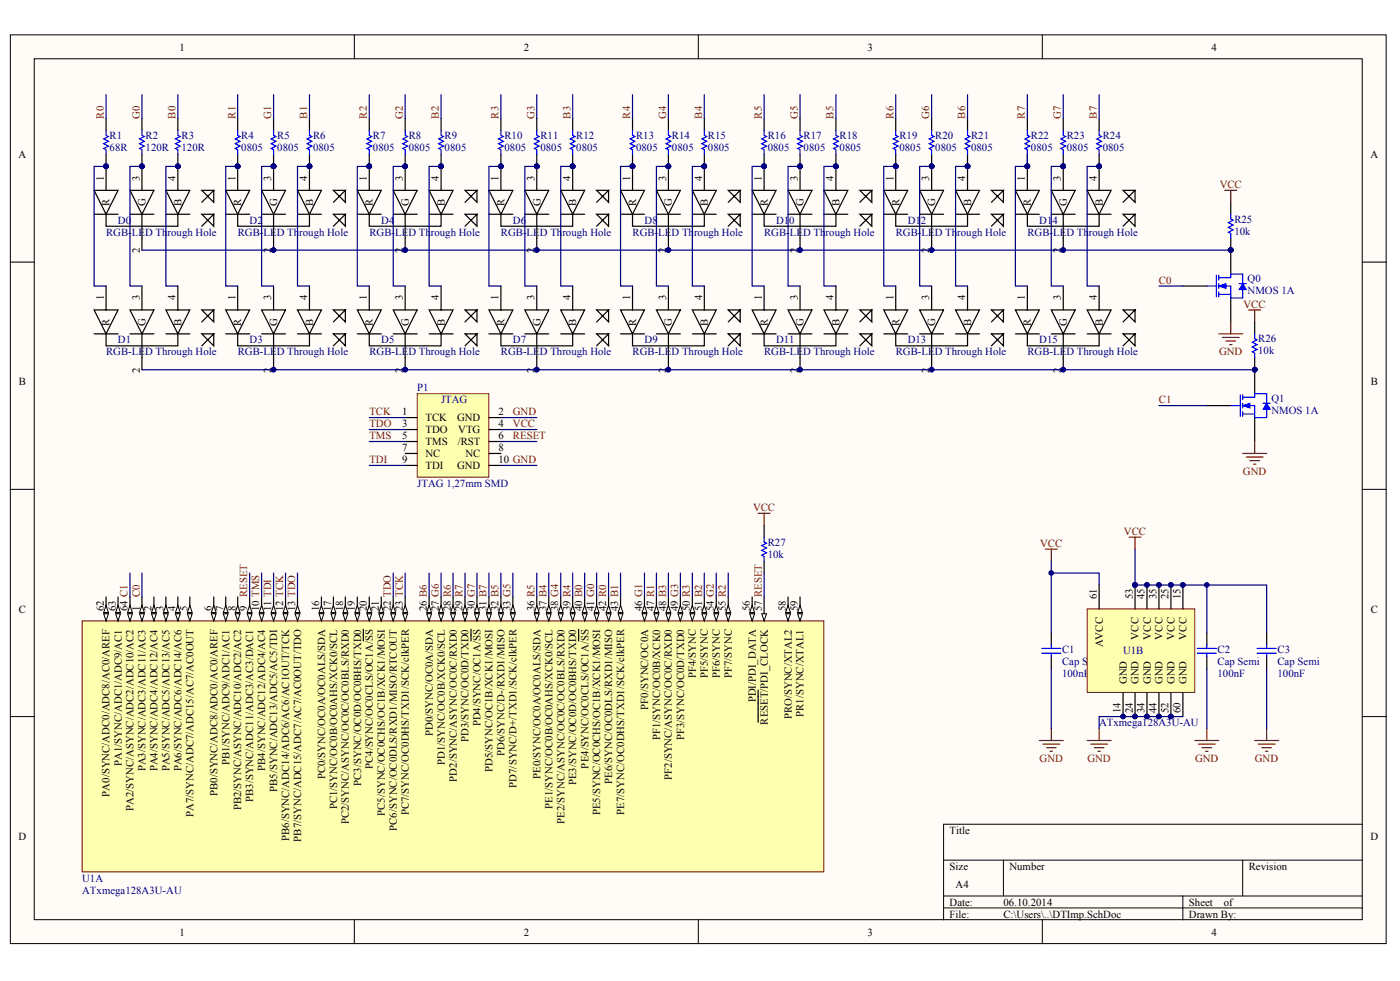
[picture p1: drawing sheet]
<svg xmlns="http://www.w3.org/2000/svg" width="411mm" height="288mm" viewBox="0 0 411 288" stroke-linecap="round" stroke-linejoin="round" font-family="sans-serif">
<defs><g id="words">
<g font-size="3.2">
<text x="52.7" y="14.8">1</text>
<text x="153.7" y="14.8">2</text>
<text x="254.7" y="14.8">3</text>
<text x="355.7" y="14.8">4</text>
<text x="5.4" y="46.4">A</text>
<text x="402.3" y="46.4">A</text>
<text x="30.5" y="53" transform="rotate(-90 30.5 53)">1</text>
<text x="41" y="53" transform="rotate(-90 41 53)">3</text>
<text x="51.5" y="53" transform="rotate(-90 51.5 53)">4</text>
<text x="69.1" y="53" transform="rotate(-90 69.1 53)">1</text>
<text x="79.6" y="53" transform="rotate(-90 79.6 53)">3</text>
<text x="90.2" y="53" transform="rotate(-90 90.2 53)">4</text>
<text x="107.7" y="53" transform="rotate(-90 107.7 53)">1</text>
<text x="118.3" y="53" transform="rotate(-90 118.3 53)">3</text>
<text x="128.8" y="53" transform="rotate(-90 128.8 53)">4</text>
<text x="146.4" y="53" transform="rotate(-90 146.4 53)">1</text>
<text x="156.9" y="53" transform="rotate(-90 156.9 53)">3</text>
<text x="167.4" y="53" transform="rotate(-90 167.4 53)">4</text>
<text x="185" y="53" transform="rotate(-90 185 53)">1</text>
<text x="195.5" y="53" transform="rotate(-90 195.5 53)">3</text>
<text x="206.1" y="53" transform="rotate(-90 206.1 53)">4</text>
<text x="223.6" y="53" transform="rotate(-90 223.6 53)">1</text>
<text x="234.2" y="53" transform="rotate(-90 234.2 53)">3</text>
<text x="244.7" y="53" transform="rotate(-90 244.7 53)">4</text>
<text x="262.3" y="53" transform="rotate(-90 262.3 53)">1</text>
<text x="272.8" y="53" transform="rotate(-90 272.8 53)">3</text>
<text x="283.3" y="53" transform="rotate(-90 283.3 53)">4</text>
<text x="300.9" y="53" transform="rotate(-90 300.9 53)">1</text>
<text x="311.4" y="53" transform="rotate(-90 311.4 53)">3</text>
<text x="322" y="53" transform="rotate(-90 322 53)">4</text>
<text x="32.2" y="60.4" transform="rotate(-90 32.2 60.4)">R</text>
<text x="42.7" y="60.6" transform="rotate(-90 42.7 60.6)">G</text>
<text x="53.3" y="60.4" transform="rotate(-90 53.3 60.4)">B</text>
<text x="70.8" y="60.4" transform="rotate(-90 70.8 60.4)">R</text>
<text x="81.4" y="60.6" transform="rotate(-90 81.4 60.6)">G</text>
<text x="91.9" y="60.4" transform="rotate(-90 91.9 60.4)">B</text>
<text x="109.5" y="60.4" transform="rotate(-90 109.5 60.4)">R</text>
<text x="120" y="60.6" transform="rotate(-90 120 60.6)">G</text>
<text x="130.6" y="60.4" transform="rotate(-90 130.6 60.4)">B</text>
<text x="148.1" y="60.4" transform="rotate(-90 148.1 60.4)">R</text>
<text x="158.7" y="60.6" transform="rotate(-90 158.7 60.6)">G</text>
<text x="169.2" y="60.4" transform="rotate(-90 169.2 60.4)">B</text>
<text x="186.8" y="60.4" transform="rotate(-90 186.8 60.4)">R</text>
<text x="197.3" y="60.6" transform="rotate(-90 197.3 60.6)">G</text>
<text x="207.8" y="60.4" transform="rotate(-90 207.8 60.4)">B</text>
<text x="225.4" y="60.4" transform="rotate(-90 225.4 60.4)">R</text>
<text x="235.9" y="60.6" transform="rotate(-90 235.9 60.6)">G</text>
<text x="246.5" y="60.4" transform="rotate(-90 246.5 60.4)">B</text>
<text x="264" y="60.4" transform="rotate(-90 264 60.4)">R</text>
<text x="274.6" y="60.6" transform="rotate(-90 274.6 60.6)">G</text>
<text x="285.1" y="60.4" transform="rotate(-90 285.1 60.4)">B</text>
<text x="302.7" y="60.4" transform="rotate(-90 302.7 60.4)">R</text>
<text x="313.2" y="60.6" transform="rotate(-90 313.2 60.6)">G</text>
<text x="323.8" y="60.4" transform="rotate(-90 323.8 60.4)">B</text>
<text x="41" y="74.3" transform="rotate(-90 41 74.3)">2</text>
<text x="79.6" y="74.3" transform="rotate(-90 79.6 74.3)">2</text>
<text x="118.3" y="74.3" transform="rotate(-90 118.3 74.3)">2</text>
<text x="156.9" y="74.3" transform="rotate(-90 156.9 74.3)">2</text>
<text x="195.5" y="74.3" transform="rotate(-90 195.5 74.3)">2</text>
<text x="234.2" y="74.3" transform="rotate(-90 234.2 74.3)">2</text>
<text x="272.8" y="74.3" transform="rotate(-90 272.8 74.3)">2</text>
<text x="311.4" y="74.3" transform="rotate(-90 311.4 74.3)">2</text>
<text x="30.5" y="88.1" transform="rotate(-90 30.5 88.1)">1</text>
<text x="41" y="88.1" transform="rotate(-90 41 88.1)">3</text>
<text x="51.5" y="88.1" transform="rotate(-90 51.5 88.1)">4</text>
<text x="69.1" y="88.1" transform="rotate(-90 69.1 88.1)">1</text>
<text x="79.6" y="88.1" transform="rotate(-90 79.6 88.1)">3</text>
<text x="90.2" y="88.1" transform="rotate(-90 90.2 88.1)">4</text>
<text x="107.7" y="88.1" transform="rotate(-90 107.7 88.1)">1</text>
<text x="118.3" y="88.1" transform="rotate(-90 118.3 88.1)">3</text>
<text x="128.8" y="88.1" transform="rotate(-90 128.8 88.1)">4</text>
<text x="146.4" y="88.1" transform="rotate(-90 146.4 88.1)">1</text>
<text x="156.9" y="88.1" transform="rotate(-90 156.9 88.1)">3</text>
<text x="167.4" y="88.1" transform="rotate(-90 167.4 88.1)">4</text>
<text x="185" y="88.1" transform="rotate(-90 185 88.1)">1</text>
<text x="195.5" y="88.1" transform="rotate(-90 195.5 88.1)">3</text>
<text x="206.1" y="88.1" transform="rotate(-90 206.1 88.1)">4</text>
<text x="223.6" y="88.1" transform="rotate(-90 223.6 88.1)">1</text>
<text x="234.2" y="88.1" transform="rotate(-90 234.2 88.1)">3</text>
<text x="244.7" y="88.1" transform="rotate(-90 244.7 88.1)">4</text>
<text x="262.3" y="88.1" transform="rotate(-90 262.3 88.1)">1</text>
<text x="272.8" y="88.1" transform="rotate(-90 272.8 88.1)">3</text>
<text x="283.3" y="88.1" transform="rotate(-90 283.3 88.1)">4</text>
<text x="300.9" y="88.1" transform="rotate(-90 300.9 88.1)">1</text>
<text x="311.4" y="88.1" transform="rotate(-90 311.4 88.1)">3</text>
<text x="322" y="88.1" transform="rotate(-90 322 88.1)">4</text>
<text x="32.2" y="95.5" transform="rotate(-90 32.2 95.5)">R</text>
<text x="42.7" y="95.7" transform="rotate(-90 42.7 95.7)">G</text>
<text x="53.3" y="95.5" transform="rotate(-90 53.3 95.5)">B</text>
<text x="70.8" y="95.5" transform="rotate(-90 70.8 95.5)">R</text>
<text x="81.4" y="95.7" transform="rotate(-90 81.4 95.7)">G</text>
<text x="91.9" y="95.5" transform="rotate(-90 91.9 95.5)">B</text>
<text x="109.5" y="95.5" transform="rotate(-90 109.5 95.5)">R</text>
<text x="120" y="95.7" transform="rotate(-90 120 95.7)">G</text>
<text x="130.6" y="95.5" transform="rotate(-90 130.6 95.5)">B</text>
<text x="148.1" y="95.5" transform="rotate(-90 148.1 95.5)">R</text>
<text x="158.7" y="95.7" transform="rotate(-90 158.7 95.7)">G</text>
<text x="169.2" y="95.5" transform="rotate(-90 169.2 95.5)">B</text>
<text x="186.8" y="95.5" transform="rotate(-90 186.8 95.5)">R</text>
<text x="197.3" y="95.7" transform="rotate(-90 197.3 95.7)">G</text>
<text x="207.8" y="95.5" transform="rotate(-90 207.8 95.5)">B</text>
<text x="225.4" y="95.5" transform="rotate(-90 225.4 95.5)">R</text>
<text x="235.9" y="95.7" transform="rotate(-90 235.9 95.7)">G</text>
<text x="246.5" y="95.5" transform="rotate(-90 246.5 95.5)">B</text>
<text x="264" y="95.5" transform="rotate(-90 264 95.5)">R</text>
<text x="274.6" y="95.7" transform="rotate(-90 274.6 95.7)">G</text>
<text x="285.1" y="95.5" transform="rotate(-90 285.1 95.5)">B</text>
<text x="302.7" y="95.5" transform="rotate(-90 302.7 95.5)">R</text>
<text x="313.2" y="95.7" transform="rotate(-90 313.2 95.7)">G</text>
<text x="323.8" y="95.5" transform="rotate(-90 323.8 95.5)">B</text>
<text x="5.5" y="113.1">B</text>
<text x="41" y="109.4" transform="rotate(-90 41 109.4)">2</text>
<text x="79.6" y="109.4" transform="rotate(-90 79.6 109.4)">2</text>
<text x="118.3" y="109.4" transform="rotate(-90 118.3 109.4)">2</text>
<text x="156.9" y="109.4" transform="rotate(-90 156.9 109.4)">2</text>
<text x="195.5" y="109.4" transform="rotate(-90 195.5 109.4)">2</text>
<text x="234.2" y="109.4" transform="rotate(-90 234.2 109.4)">2</text>
<text x="272.8" y="109.4" transform="rotate(-90 272.8 109.4)">2</text>
<text x="311.4" y="109.4" transform="rotate(-90 311.4 109.4)">2</text>
<text x="402.4" y="113.1">B</text>
<text x="118" y="121.9">1</text>
<text x="118" y="125.4">3</text>
<text x="124.9" y="123.6">TCK</text>
<text x="134.2" y="123.6">GND</text>
<text x="146.4" y="121.9">2</text>
<text x="146.4" y="125.4">4</text>
<text x="118" y="128.9">5</text>
<text x="124.9" y="127.1">TDO</text>
<text x="124.9" y="130.6">TMS</text>
<text x="134.4" y="130.6">/RST</text>
<text x="134.5" y="127.1">VTG</text>
<text x="146.4" y="128.9">6</text>
<text x="118" y="132.4">7</text>
<text x="118" y="135.9">9</text>
<text x="124.9" y="134.1">NC</text>
<text x="124.9" y="137.7">TDI</text>
<text x="134.2" y="137.7">GND</text>
<text x="136.6" y="134.1">NC</text>
<text x="146.4" y="132.4">8</text>
<text x="146.4" y="135.9">10 GND</text>
<text x="5.5" y="179.8">C</text>
<text x="30.5" y="179.4" transform="rotate(-90 30.5 179.4)">62</text>
<text x="34" y="179.4" transform="rotate(-90 34 179.4)">63</text>
<text x="37.5" y="179.4" transform="rotate(-90 37.5 179.4)">64 C1</text>
<text x="41" y="179.4" transform="rotate(-90 41 179.4)">1</text>
<text x="44.5" y="179.4" transform="rotate(-90 44.5 179.4)">2</text>
<text x="48" y="179.4" transform="rotate(-90 48 179.4)">3</text>
<text x="51.5" y="179.4" transform="rotate(-90 51.5 179.4)">4</text>
<text x="55.1" y="179.4" transform="rotate(-90 55.1 179.4)">5</text>
<text x="62.1" y="179.4" transform="rotate(-90 62.1 179.4)">6</text>
<text x="65.6" y="179.4" transform="rotate(-90 65.6 179.4)">7</text>
<text x="69.1" y="179.4" transform="rotate(-90 69.1 179.4)">8</text>
<text x="72.6" y="179.4" transform="rotate(-90 72.6 179.4)">9</text>
<text x="76.1" y="179.4" transform="rotate(-90 76.1 179.4)">10 TMS</text>
<text x="79.6" y="179.4" transform="rotate(-90 79.6 179.4)">11 TDI</text>
<text x="83.2" y="179.4" transform="rotate(-90 83.2 179.4)">12 TCK</text>
<text x="86.7" y="179.4" transform="rotate(-90 86.7 179.4)">13 TDO</text>
<text x="93.7" y="179.4" transform="rotate(-90 93.7 179.4)">16</text>
<text x="97.2" y="179.4" transform="rotate(-90 97.2 179.4)">17</text>
<text x="100.7" y="179.4" transform="rotate(-90 100.7 179.4)">18</text>
<text x="104.2" y="179.4" transform="rotate(-90 104.2 179.4)">19</text>
<text x="107.7" y="179.4" transform="rotate(-90 107.7 179.4)">20</text>
<text x="111.3" y="179.4" transform="rotate(-90 111.3 179.4)">21</text>
<text x="114.8" y="179.4" transform="rotate(-90 114.8 179.4)">22 TDO</text>
<text x="118.3" y="179.4" transform="rotate(-90 118.3 179.4)">23 TCK</text>
<text x="125.3" y="179.4" transform="rotate(-90 125.3 179.4)">26 B6</text>
<text x="128.8" y="179.4" transform="rotate(-90 128.8 179.4)">27 G6</text>
<text x="132.3" y="179.4" transform="rotate(-90 132.3 179.4)">28 R6</text>
<text x="135.8" y="179.4" transform="rotate(-90 135.8 179.4)">29 R7</text>
<text x="139.3" y="179.4" transform="rotate(-90 139.3 179.4)">30 G7</text>
<text x="142.8" y="179.4" transform="rotate(-90 142.8 179.4)">31 B7</text>
<text x="146.4" y="179.4" transform="rotate(-90 146.4 179.4)">32 B5</text>
<text x="149.9" y="179.4" transform="rotate(-90 149.9 179.4)">33 G5</text>
<text x="156.9" y="179.4" transform="rotate(-90 156.9 179.4)">36 R5</text>
<text x="160.4" y="179.4" transform="rotate(-90 160.4 179.4)">37 B4</text>
<text x="163.9" y="179.4" transform="rotate(-90 163.9 179.4)">38 G4</text>
<text x="167.4" y="179.4" transform="rotate(-90 167.4 179.4)">39 R4</text>
<text x="170.9" y="179.4" transform="rotate(-90 170.9 179.4)">40 B0</text>
<text x="174.4" y="179.4" transform="rotate(-90 174.4 179.4)">41 G0</text>
<text x="178" y="179.4" transform="rotate(-90 178 179.4)">42 R0</text>
<text x="181.5" y="179.4" transform="rotate(-90 181.5 179.4)">43 B1</text>
<text x="188.5" y="179.4" transform="rotate(-90 188.5 179.4)">46 G1</text>
<text x="192" y="179.4" transform="rotate(-90 192 179.4)">47 R1</text>
<text x="195.5" y="179.4" transform="rotate(-90 195.5 179.4)">48 B3</text>
<text x="199" y="179.4" transform="rotate(-90 199 179.4)">49 G3</text>
<text x="202.5" y="179.4" transform="rotate(-90 202.5 179.4)">50 R3</text>
<text x="206.1" y="179.4" transform="rotate(-90 206.1 179.4)">51 B2</text>
<text x="209.6" y="179.4" transform="rotate(-90 209.6 179.4)">54 G2</text>
<text x="213.1" y="179.4" transform="rotate(-90 213.1 179.4)">55 R2</text>
<text x="220.1" y="179.4" transform="rotate(-90 220.1 179.4)">56</text>
<text x="223.6" y="179.4" transform="rotate(-90 223.6 179.4)">57 RESET</text>
<text x="230.6" y="179.4" transform="rotate(-90 230.6 179.4)">58</text>
<text x="234.2" y="179.4" transform="rotate(-90 234.2 179.4)">59</text>
<text x="322" y="175.9" transform="rotate(-90 322 175.9)">61</text>
<text x="332.5" y="175.9" transform="rotate(-90 332.5 175.9)">53</text>
<text x="336" y="175.9" transform="rotate(-90 336 175.9)">45</text>
<text x="339.5" y="175.9" transform="rotate(-90 339.5 175.9)">35</text>
<text x="343" y="175.9" transform="rotate(-90 343 175.9)">25</text>
<text x="346.6" y="175.9" transform="rotate(-90 346.6 175.9)">15</text>
<text x="402.4" y="179.8">C</text>
<text x="323.8" y="189.9" transform="rotate(-90 323.8 189.9)">AVCC</text>
<text x="334.3" y="187.7" transform="rotate(-90 334.3 187.7)">VCC</text>
<text x="337.8" y="187.7" transform="rotate(-90 337.8 187.7)">VCC</text>
<text x="341.3" y="187.7" transform="rotate(-90 341.3 187.7)">VCC</text>
<text x="344.8" y="187.7" transform="rotate(-90 344.8 187.7)">VCC</text>
<text x="348.3" y="187.7" transform="rotate(-90 348.3 187.7)">VCC</text>
<text x="204.3" y="199.1" transform="rotate(-90 204.3 199.1)">PF4/SYNC</text>
<text x="207.8" y="199.1" transform="rotate(-90 207.8 199.1)">PF5/SYNC</text>
<text x="211.3" y="199.1" transform="rotate(-90 211.3 199.1)">PF6/SYNC</text>
<text x="214.9" y="199.1" transform="rotate(-90 214.9 199.1)">PF7/SYNC</text>
<text x="330.8" y="200.8" transform="rotate(-90 330.8 200.8)">GND</text>
<text x="334.3" y="200.8" transform="rotate(-90 334.3 200.8)">GND</text>
<text x="337.8" y="200.8" transform="rotate(-90 337.8 200.8)">GND</text>
<text x="341.3" y="200.8" transform="rotate(-90 341.3 200.8)">GND</text>
<text x="344.8" y="200.8" transform="rotate(-90 344.8 200.8)">GND</text>
<text x="348.3" y="200.8" transform="rotate(-90 348.3 200.8)">GND</text>
<text x="190.3" y="208.2" transform="rotate(-90 190.3 208.2)">PF0/SYNC/OC0A</text>
<text x="221.9" y="206.1" transform="rotate(-90 221.9 206.1)">PDI/PDI_DATA</text>
<text x="329" y="209.2" transform="rotate(-90 329 209.2)">14</text>
<text x="332.5" y="209.2" transform="rotate(-90 332.5 209.2)">24</text>
<text x="336" y="209.2" transform="rotate(-90 336 209.2)">34</text>
<text x="339.5" y="209.2" transform="rotate(-90 339.5 209.2)">44</text>
<text x="343" y="209.2" transform="rotate(-90 343 209.2)">52</text>
<text x="346.6" y="209.2" transform="rotate(-90 346.6 209.2)">60</text>
<text x="127" y="216" transform="rotate(-90 127 216)">PD0/SYNC/OC0A/SDA</text>
<text x="141.1" y="213.2" transform="rotate(-90 141.1 213.2)">PD4/SYNC/OC1A/SS</text>
<text x="225.4" y="212.7" transform="rotate(-90 225.4 212.7)">RESET/PDI_CLOCK</text>
<text x="232.4" y="211.1" transform="rotate(-90 232.4 211.1)">PRO/SYNC/XTAL2</text>
<text x="235.9" y="210.3" transform="rotate(-90 235.9 210.3)">PR1/SYNC/XTAL1</text>
<text x="137.6" y="217.8" transform="rotate(-90 137.6 217.8)">PD3/SYNC/OC0D/TXD0</text>
<text x="148.1" y="221.8" transform="rotate(-90 148.1 221.8)">PD6/SYNC/D-/RXD1/MISO</text>
<text x="193.8" y="217.2" transform="rotate(-90 193.8 217.2)">PF1/SYNC/OC0B/XCK0</text>
<text x="200.8" y="217.2" transform="rotate(-90 200.8 217.2)">PF3/SYNC/OC0D/TXD0</text>
<text x="35.7" y="224.8" transform="rotate(-90 35.7 224.8)">PA1/SYNC/ADC1/ADC9/AC1</text>
<text x="42.7" y="226.4" transform="rotate(-90 42.7 226.4)">PA3/SYNC/ADC3/ADC11/AC3</text>
<text x="46.2" y="226.4" transform="rotate(-90 46.2 226.4)">PA4/SYNC/ADC4/ADC12/AC4</text>
<text x="49.8" y="226.4" transform="rotate(-90 49.8 226.4)">PA5/SYNC/ADC5/ADC13/AC5</text>
<text x="53.3" y="226.4" transform="rotate(-90 53.3 226.4)">PA6/SYNC/ADC6/ADC14/AC6</text>
<text x="67.3" y="224.6" transform="rotate(-90 67.3 224.6)">PB1/SYNC/ADC9/ADC1/AC1</text>
<text x="77.9" y="226.2" transform="rotate(-90 77.9 226.2)">PB4/SYNC/ADC12/ADC4/AC4</text>
<text x="109.5" y="225.7" transform="rotate(-90 109.5 225.7)">PC4/SYNC/OC0CLS/OC1A/SS</text>
<text x="130.6" y="224.5" transform="rotate(-90 130.6 224.5)">PD1/SYNC/OC0B/XCK0/SCL</text>
<text x="144.6" y="226.6" transform="rotate(-90 144.6 226.6)">PD5/SYNC/OC1B/XCK1/MOSI</text>
<text x="172.7" y="225.5" transform="rotate(-90 172.7 225.5)">PE4/SYNC/OC0CLS/OC1A/SS</text>
<text x="32.2" y="233.8" transform="rotate(-90 32.2 233.8)">PA0/SYNC/ADC0/ADC8/AC0/AREF</text>
<text x="63.8" y="233.6" transform="rotate(-90 63.8 233.6)">PB0/SYNC/ADC8/ADC0/AC0/AREF</text>
<text x="81.4" y="232.3" transform="rotate(-90 81.4 232.3)">PB5/SYNC/ADC13/ADC5/AC5/TDI</text>
<text x="95.4" y="228.7" transform="rotate(-90 95.4 228.7)">PC0/SYNC/OC0A/OC0ALS/SDA</text>
<text x="106" y="230.6" transform="rotate(-90 106 230.6)">PC3/SYNC/OC0D/OC0BHS/TXD0</text>
<text x="134.1" y="229.4" transform="rotate(-90 134.1 229.4)">PD2/SYNC/ASYNC/OC0C/RXD0</text>
<text x="151.6" y="231.2" transform="rotate(-90 151.6 231.2)">PD7/SYNC/D+/TXD1/SCK/clkPER</text>
<text x="158.7" y="228.5" transform="rotate(-90 158.7 228.5)">PE0/SYNC/OC0A/OC0ALS/SDA</text>
<text x="169.2" y="230.4" transform="rotate(-90 169.2 230.4)">PE3/SYNC/OC0D/OC0BHS/TXD0</text>
<text x="179.7" y="230.1" transform="rotate(-90 179.7 230.1)">PE6/SYNC/OC0DLS/RXD1/MISO</text>
<text x="197.3" y="228.8" transform="rotate(-90 197.3 228.8)">PF2/SYNC/ASYNC/OC0C/RXD0</text>
<text x="39.2" y="238" transform="rotate(-90 39.2 238)">PA2/SYNC/ASYNC/ADC2/ADC10/AC2</text>
<text x="56.8" y="239.8" transform="rotate(-90 56.8 239.8)">PA7/SYNC/ADC7/ADC15/AC7/AC0OUT</text>
<text x="70.8" y="237.8" transform="rotate(-90 70.8 237.8)">PB2/SYNC/ASYNC/ADC10/ADC2/AC2</text>
<text x="74.3" y="235.4" transform="rotate(-90 74.3 235.4)">PB3/SYNC/ADC11/ADC3/AC3/DAC1</text>
<text x="98.9" y="237.5" transform="rotate(-90 98.9 237.5)">PC1/SYNC/OC0B/OC0AHS/XCK0/SCL</text>
<text x="113" y="239.4" transform="rotate(-90 113 239.4)">PC5/SYNC/OC0CHS/OC1B/XCK1/MOSI</text>
<text x="120" y="239.2" transform="rotate(-90 120 239.2)">PC7/SYNC/OC0DHS/TXD1/SCK/clkPER</text>
<text x="162.2" y="237.3" transform="rotate(-90 162.2 237.3)">PE1/SYNC/OC0B/OC0AHS/XCK0/SCL</text>
<text x="176.2" y="239.2" transform="rotate(-90 176.2 239.2)">PE5/SYNC/OC0CHS/OC1B/XCK1/MOSI</text>
<text x="183.2" y="239" transform="rotate(-90 183.2 239)">PE7/SYNC/OC0DHS/TXD1/SCK/clkPER</text>
<text x="102.4" y="241.9" transform="rotate(-90 102.4 241.9)">PC2/SYNC/ASYNC/OC0C/OC0BLS/RXD0</text>
<text x="116.5" y="243.8" transform="rotate(-90 116.5 243.8)">PC6/SYNC/OC0DLS/RXD1/MISO/RTCOUT</text>
<text x="165.7" y="241.7" transform="rotate(-90 165.7 241.7)">PE2/SYNC/ASYNC/OC0C/OC0BLS/RXD0</text>
<text x="278.8" y="244.7">Title</text>
<text x="5.4" y="246.5">D</text>
<text x="84.9" y="246.8" transform="rotate(-90 84.9 246.8)">PB6/SYNC/ADC14/ADC6/AC6/AC1OUT/TCK</text>
<text x="88.4" y="247" transform="rotate(-90 88.4 247)">PB7/SYNC/ADC15/ADC7/AC7/AC0OUT/TDO</text>
<text x="402.3" y="246.5">D</text>
<text x="278.8" y="255.2">Size</text>
<text x="296.3" y="255.2">Number</text>
<text x="366.6" y="255.2">Revision</text>
<text x="280.5" y="260.5">A4</text>
<text x="278.8" y="265.8">Date:</text>
<text x="278.8" y="269.3">File:</text>
<text x="294.6" y="265.8">06.10.2014</text>
<text x="294.6" y="269.3">C:\Users\..\DTImp.SchDoc</text>
<text x="349" y="265.8">Sheet</text>
<text x="349" y="269.3">Drawn By:</text>
<text x="359.3" y="265.8">of</text>
<text x="52.7" y="274.5">1</text>
<text x="153.7" y="274.5">2</text>
<text x="254.7" y="274.5">3</text>
<text x="355.7" y="274.5">4</text>
</g>
<g font-size="3.2" fill="#800000">
<text x="30.5" y="34.8" transform="rotate(-90 30.5 34.8)">R0</text>
<text x="41" y="34.8" transform="rotate(-90 41 34.8)">G0</text>
<text x="51.5" y="34.8" transform="rotate(-90 51.5 34.8)">B0</text>
<text x="69.1" y="34.8" transform="rotate(-90 69.1 34.8)">R1</text>
<text x="79.6" y="34.8" transform="rotate(-90 79.6 34.8)">G1</text>
<text x="90.2" y="34.8" transform="rotate(-90 90.2 34.8)">B1</text>
<text x="107.7" y="34.8" transform="rotate(-90 107.7 34.8)">R2</text>
<text x="118.3" y="34.8" transform="rotate(-90 118.3 34.8)">G2</text>
<text x="128.8" y="34.8" transform="rotate(-90 128.8 34.8)">B2</text>
<text x="146.4" y="34.8" transform="rotate(-90 146.4 34.8)">R3</text>
<text x="156.9" y="34.8" transform="rotate(-90 156.9 34.8)">G3</text>
<text x="167.4" y="34.8" transform="rotate(-90 167.4 34.8)">B3</text>
<text x="185" y="34.8" transform="rotate(-90 185 34.8)">R4</text>
<text x="195.5" y="34.8" transform="rotate(-90 195.5 34.8)">G4</text>
<text x="206.1" y="34.8" transform="rotate(-90 206.1 34.8)">B4</text>
<text x="223.6" y="34.8" transform="rotate(-90 223.6 34.8)">R5</text>
<text x="234.2" y="34.8" transform="rotate(-90 234.2 34.8)">G5</text>
<text x="244.7" y="34.8" transform="rotate(-90 244.7 34.8)">B5</text>
<text x="262.3" y="34.8" transform="rotate(-90 262.3 34.8)">R6</text>
<text x="272.8" y="34.8" transform="rotate(-90 272.8 34.8)">G6</text>
<text x="283.3" y="34.8" transform="rotate(-90 283.3 34.8)">B6</text>
<text x="300.9" y="34.8" transform="rotate(-90 300.9 34.8)">R7</text>
<text x="311.4" y="34.8" transform="rotate(-90 311.4 34.8)">G7</text>
<text x="322" y="34.8" transform="rotate(-90 322 34.8)">B7</text>
<text x="358.1" y="55.2">VCC</text>
<text x="340.2" y="83.3">C0</text>
<text x="365.1" y="90.3">VCC</text>
<text x="357.9" y="104.3">GND</text>
<text x="340.2" y="118.4">C1</text>
<text x="108.4" y="121.9">TCK</text>
<text x="108.4" y="125.4">TDO</text>
<text x="150.6" y="121.9">GND</text>
<text x="150.6" y="125.4">VCC</text>
<text x="108.4" y="128.9">TMS</text>
<text x="150.6" y="128.9">RESET</text>
<text x="108.4" y="135.9">TDI</text>
<text x="364.9" y="139.4">GND</text>
<text x="221.1" y="149.9">VCC</text>
<text x="305.4" y="160.5">VCC</text>
<text x="330" y="157">VCC</text>
<text x="41" y="175.2" transform="rotate(-90 41 175.2)">C0</text>
<text x="72.6" y="175.2" transform="rotate(-90 72.6 175.2)">RESET</text>
<text x="305.2" y="223.6">GND</text>
<text x="319.2" y="223.6">GND</text>
<text x="350.8" y="223.6">GND</text>
<text x="368.4" y="223.6">GND</text>
</g>
<g font-size="3.2" fill="#000080">
<text x="32.2" y="40.8">R1</text>
<text x="42.7" y="40.8">R2</text>
<text x="53.3" y="40.8">R3</text>
<text x="70.8" y="40.8">R4</text>
<text x="81.4" y="40.8">R5</text>
<text x="91.9" y="40.8">R6</text>
<text x="109.5" y="40.8">R7</text>
<text x="120" y="40.8">R8</text>
<text x="130.5" y="40.8">R9</text>
<text x="148.1" y="40.8">R10</text>
<text x="158.6" y="40.8">R11</text>
<text x="169.2" y="40.8">R12</text>
<text x="186.7" y="40.8">R13</text>
<text x="197.3" y="40.8">R14</text>
<text x="207.8" y="40.8">R15</text>
<text x="225.4" y="40.8">R16</text>
<text x="235.9" y="40.8">R17</text>
<text x="246.5" y="40.8">R18</text>
<text x="264" y="40.8">R19</text>
<text x="274.6" y="40.8">R20</text>
<text x="285.1" y="40.8">R21</text>
<text x="302.7" y="40.8">R22</text>
<text x="313.2" y="40.8">R23</text>
<text x="323.7" y="40.8">R24</text>
<text x="32.2" y="44.3">68R</text>
<text x="42.7" y="44.3">120R</text>
<text x="53.3" y="44.3">120R</text>
<text x="70.8" y="44.3">0805</text>
<text x="81.4" y="44.3">0805</text>
<text x="91.9" y="44.3">0805</text>
<text x="109.5" y="44.3">0805</text>
<text x="120" y="44.3">0805</text>
<text x="130.5" y="44.3">0805</text>
<text x="148.1" y="44.3">0805</text>
<text x="158.6" y="44.3">0805</text>
<text x="169.2" y="44.3">0805</text>
<text x="186.7" y="44.3">0805</text>
<text x="197.3" y="44.3">0805</text>
<text x="207.8" y="44.3">0805</text>
<text x="225.4" y="44.3">0805</text>
<text x="235.9" y="44.3">0805</text>
<text x="246.5" y="44.3">0805</text>
<text x="264" y="44.3">0805</text>
<text x="274.6" y="44.3">0805</text>
<text x="285.1" y="44.3">0805</text>
<text x="302.7" y="44.3">0805</text>
<text x="313.2" y="44.3">0805</text>
<text x="323.7" y="44.3">0805</text>
<text x="34.6" y="65.7">D0</text>
<text x="73.3" y="65.7">D2</text>
<text x="111.9" y="65.7">D4</text>
<text x="150.6" y="65.7">D6</text>
<text x="189.2" y="65.7">D8</text>
<text x="227.8" y="65.7">D10</text>
<text x="266.5" y="65.7">D12</text>
<text x="305.1" y="65.7">D14</text>
<text x="362.4" y="65.3">R25</text>
<text x="31.1" y="69.2">RGB-LED Through Hole</text>
<text x="69.8" y="69.2">RGB-LED Through Hole</text>
<text x="108.4" y="69.2">RGB-LED Through Hole</text>
<text x="147" y="69.2">RGB-LED Through Hole</text>
<text x="185.7" y="69.2">RGB-LED Through Hole</text>
<text x="224.3" y="69.2">RGB-LED Through Hole</text>
<text x="263" y="69.2">RGB-LED Through Hole</text>
<text x="301.6" y="69.2">RGB-LED Through Hole</text>
<text x="362.4" y="68.8">10k</text>
<text x="366.2" y="82.9">Q0</text>
<text x="366.2" y="86.4">NMOS 1A</text>
<text x="34.6" y="100.8">D1</text>
<text x="73.3" y="100.8">D3</text>
<text x="111.9" y="100.8">D5</text>
<text x="150.6" y="100.8">D7</text>
<text x="189.2" y="100.8">D9</text>
<text x="227.8" y="100.8">D11</text>
<text x="266.5" y="100.8">D13</text>
<text x="305.1" y="100.8">D15</text>
<text x="369.4" y="100.4">R26</text>
<text x="31.1" y="104.3">RGB-LED Through Hole</text>
<text x="69.8" y="104.3">RGB-LED Through Hole</text>
<text x="108.4" y="104.3">RGB-LED Through Hole</text>
<text x="147" y="104.3">RGB-LED Through Hole</text>
<text x="185.7" y="104.3">RGB-LED Through Hole</text>
<text x="224.3" y="104.3">RGB-LED Through Hole</text>
<text x="263" y="104.3">RGB-LED Through Hole</text>
<text x="301.6" y="104.3">RGB-LED Through Hole</text>
<text x="369.4" y="103.9">10k</text>
<text x="122.5" y="114.8">P1</text>
<text x="129.5" y="118.4">JTAG</text>
<text x="373.2" y="118">Q1</text>
<text x="373.2" y="121.5">NMOS 1A</text>
<text x="122.5" y="142.9">JTAG 1,27mm SMD</text>
<text x="225.4" y="160.1">R27</text>
<text x="225.4" y="163.6">10k</text>
<text x="311.8" y="191.7">C1</text>
<text x="357.4" y="191.7">C2</text>
<text x="375" y="191.7">C3</text>
<text x="311.8" y="195.2">Cap Semi</text>
<text x="329.7" y="192.1">U1B</text>
<text x="357.4" y="195.2">Cap Semi</text>
<text x="375" y="195.2">Cap Semi</text>
<text x="311.8" y="198.7">100nF</text>
<text x="357.4" y="198.7">100nF</text>
<text x="375" y="198.7">100nF</text>
<text x="322.7" y="213.1">ATxmega128A3U-AU</text>
<text x="24.1" y="258.7">U1A</text>
<text x="24.1" y="262.3">ATxmega128A3U-AU</text>
</g>
</g></defs>
<g fill="#fffcf8" stroke="#000" stroke-width=".29">
<path d="M3 10.2h403.9v266.7h-403.9z"/>
<path d="M10.1 17.2h389.8v252.7h-389.8z"/>
</g>
<g fill="none" stroke="#000" stroke-width=".29">
<path d="M104 10.2v7M205 10.2v7M306 10.2v7M3 76.9h7.1M399.9 76.9h7.1M3 143.6h7.1M399.9 143.6h7.1M3 210.3h7.1M399.9 210.3h7.1M277 252.4h122.9M294.6 252.4v10.5M364.8 252.4v10.5"/>
<path d="M399.9 241.9h-122.9v28M104 269.9v7.1M205 269.9v7.1M277 262.9h122.9M277 266.4h122.9M306 269.9v7.1M347.3 262.9v7"/>
</g>
<g fill="none" stroke="#000" stroke-width=".35">
<path d="M31.1 34.8v3.5M41.7 34.8v3.5M52.2 34.8v3.5M69.8 34.8v3.5M80.3 34.8v3.5M90.8 34.8v3.5M108.4 34.8v3.5M118.9 34.8v3.5M129.5 34.8v3.5M147 34.8v3.5M157.6 34.8v3.5M168.1 34.8v3.5"/>
<path d="M185.7 34.8v3.5M196.2 34.8v3.5M206.8 34.8v3.5M224.3 34.8v3.5M234.9 34.8v3.5M245.4 34.8v3.5M263 34.8v3.5M273.5 34.8v3.5M284 34.8v3.5M301.6 34.8v3.5M312.1 34.8v3.5M322.7 34.8v3.5"/>
<path d="M27.6 55.9h7l-3.5 7zM31.1 45.3v10.6M38.2 55.9h7l-3.5 7zM41.7 45.3v10.6M48.7 55.9h7l-3.5 7zM52.2 45.3v10.6M62.7 55.9v3.5l-3.5-3.5h3.5l-3.5 3.5M66.3 55.9h7l-3.5 7zM69.8 45.3v10.6M76.8 55.9h7l-3.5 7zM80.3 45.3v10.6M87.3 55.9h7.1l-3.6 7z"/>
<path d="M90.8 45.3v10.6M101.4 55.9v3.5l-3.5-3.5h3.5l-3.5 3.5M104.9 55.9h7l-3.5 7zM108.4 45.3v10.6M115.4 55.9h7.1l-3.6 7zM118.9 45.3v10.6M126 55.9h7l-3.5 7zM129.5 45.3v10.6M140 55.9v3.5l-3.5-3.5h3.5l-3.5 3.5M143.5 55.9h7.1l-3.6 7zM147 45.3v10.6M154.1 55.9h7l-3.5 7z"/>
<path d="M157.6 45.3v10.6M164.6 55.9h7l-3.5 7zM168.1 45.3v10.6M178.7 55.9v3.5l-3.6-3.5h3.6l-3.6 3.5M182.2 55.9h7l-3.5 7zM185.7 45.3v10.6M192.7 55.9h7l-3.5 7zM196.2 45.3v10.6M203.2 55.9h7.1l-3.5 7zM206.8 45.3v10.6M217.3 55.9v3.5l-3.5-3.5h3.5l-3.5 3.5M220.8 55.9h7l-3.5 7z"/>
<path d="M224.3 45.3v10.6M231.3 55.9h7.1l-3.5 7zM234.9 45.3v10.6M241.9 55.9h7l-3.5 7zM245.4 45.3v10.6M255.9 55.9v3.5l-3.5-3.5h3.5l-3.5 3.5M259.4 55.9h7.1l-3.5 7zM263 45.3v10.6M270 55.9h7l-3.5 7zM273.5 45.3v10.6M280.5 55.9h7l-3.5 7zM284 45.3v10.6"/>
<path d="M294.6 55.9v3.5l-3.5-3.5h3.5l-3.5 3.5M298.1 55.9h7l-3.5 7zM301.6 45.3v10.6M308.6 55.9h7l-3.5 7zM312.1 45.3v10.6M319.2 55.9h7l-3.5 7zM322.7 45.3v10.6M333.2 55.9v3.5l-3.5-3.5h3.5l-3.5 3.5M361.3 59.4v3.5M27.6 62.9h7M31.1 62.9v3.5h21.1v-3.5M38.2 62.9h7"/>
<path d="M41.7 62.9v10.5M48.7 62.9h7M62.7 62.9v3.5l-3.5-3.5h3.5l-3.5 3.5M66.3 62.9h7M69.8 62.9v3.5h21v-3.5M76.8 62.9h7M80.3 62.9v10.5M87.3 62.9h7.1M101.4 62.9v3.5l-3.5-3.5h3.5l-3.5 3.5M104.9 62.9h7M108.4 62.9v3.5h21.1v-3.5M115.4 62.9h7.1"/>
<path d="M118.9 62.9v10.5M126 62.9h7M140 62.9v3.5l-3.5-3.5h3.5l-3.5 3.5M143.5 62.9h7.1M147 62.9v3.5h21.1v-3.5M154.1 62.9h7M157.6 62.9v10.5M164.6 62.9h7M178.7 62.9v3.5l-3.6-3.5h3.6l-3.6 3.5M182.2 62.9h7M185.7 62.9v3.5h21.1v-3.5M192.7 62.9h7"/>
<path d="M196.2 62.9v10.5M203.2 62.9h7.1M217.3 62.9v3.5l-3.5-3.5h3.5l-3.5 3.5M220.8 62.9h7M224.3 62.9v3.5h21.1v-3.5M231.3 62.9h7.1M234.9 62.9v10.5M241.9 62.9h7M255.9 62.9v3.5l-3.5-3.5h3.5l-3.5 3.5M259.4 62.9h7.1M263 62.9v3.5h21v-3.5M270 62.9h7"/>
<path d="M273.5 62.9v10.5M280.5 62.9h7M294.6 62.9v3.5l-3.5-3.5h3.5l-3.5 3.5M298.1 62.9h7M301.6 62.9v3.5h21.1v-3.5M308.6 62.9h7M312.1 62.9v10.5M319.2 62.9h7M333.2 62.9v3.5l-3.5-3.5h3.5l-3.5 3.5M361.3 69.9v10.5M27.6 91h7l-3.5 7zM27.6 98h7"/>
<path d="M31.1 98v3.5h21.1v-3.5M31.1 83.9v7.1M38.2 91h7l-3.5 7zM38.2 98h7M41.7 83.9v7.1M41.7 98v10.5M48.7 91h7l-3.5 7zM48.7 98h7M52.2 83.9v7.1M62.7 91v3.5l-3.5-3.5h3.5l-3.5 3.5M62.7 98v3.5l-3.5-3.5h3.5l-3.5 3.5M66.3 91h7l-3.5 7z"/>
<path d="M66.3 98h7M69.8 98v3.5h21v-3.5M69.8 83.9v7.1M76.8 91h7l-3.5 7zM76.8 98h7M80.3 83.9v7.1M80.3 98v10.5M87.3 91h7.1l-3.6 7zM87.3 98h7.1M90.8 83.9v7.1M101.4 91v3.5l-3.5-3.5h3.5l-3.5 3.5M101.4 98v3.5l-3.5-3.5h3.5l-3.5 3.5"/>
<path d="M104.9 91h7l-3.5 7zM104.9 98h7M108.4 98v3.5h21.1v-3.5M108.4 83.9v7.1M115.4 91h7.1l-3.6 7zM115.4 98h7.1M118.9 83.9v7.1M118.9 98v10.5M126 91h7l-3.5 7zM126 98h7M129.5 83.9v7.1M140 91v3.5l-3.5-3.5h3.5l-3.5 3.5"/>
<path d="M140 98v3.5l-3.5-3.5h3.5l-3.5 3.5M143.5 91h7.1l-3.6 7zM143.5 98h7.1M147 98v3.5h21.1v-3.5M147 83.9v7.1M154.1 91h7l-3.5 7zM154.1 98h7M157.6 83.9v7.1M157.6 98v10.5M164.6 91h7l-3.5 7zM164.6 98h7M168.1 83.9v7.1"/>
<path d="M178.7 91v3.5l-3.6-3.5h3.6l-3.6 3.5M178.7 98v3.5l-3.6-3.5h3.6l-3.6 3.5M182.2 91h7l-3.5 7zM182.2 98h7M185.7 98v3.5h21.1v-3.5M185.7 83.9v7.1M192.7 91h7l-3.5 7zM192.7 98h7M196.2 83.9v7.1M196.2 98v10.5M203.2 91h7.1l-3.5 7zM203.2 98h7.1"/>
<path d="M206.8 83.9v7.1M217.3 91v3.5l-3.5-3.5h3.5l-3.5 3.5M217.3 98v3.5l-3.5-3.5h3.5l-3.5 3.5M220.8 91h7l-3.5 7zM220.8 98h7M224.3 98v3.5h21.1v-3.5M224.3 83.9v7.1M231.3 91h7.1l-3.5 7zM231.3 98h7.1M234.9 83.9v7.1M234.9 98v10.5M241.9 91h7l-3.5 7z"/>
<path d="M241.9 98h7M245.4 83.9v7.1M255.9 91v3.5l-3.5-3.5h3.5l-3.5 3.5M255.9 98v3.5l-3.5-3.5h3.5l-3.5 3.5M259.4 91h7.1l-3.5 7zM259.4 98h7.1M263 98v3.5h21v-3.5M263 83.9v7.1M270 91h7l-3.5 7zM270 98h7M273.5 83.9v7.1M273.5 98v10.5"/>
<path d="M280.5 91h7l-3.5 7zM280.5 98h7M284 83.9v7.1M294.6 91v3.5l-3.5-3.5h3.5l-3.5 3.5M294.6 98v3.5l-3.5-3.5h3.5l-3.5 3.5M298.1 91h7l-3.5 7zM298.1 98h7M301.6 98v3.5h21.1v-3.5M301.6 83.9v7.1M308.6 91h7l-3.5 7zM308.6 98h7M312.1 83.9v7.1"/>
<path d="M312.1 98v10.5M319.2 91h7l-3.5 7zM319.2 98h7M322.7 83.9v7.1M333.2 91v3.5l-3.5-3.5h3.5l-3.5 3.5M333.2 98v3.5l-3.5-3.5h3.5l-3.5 3.5M347.3 83.9h7M361.3 87.4v7.1M368.3 94.5v3.5M354.3 119h7M368.3 105v10.5M368.3 122.5v7.1"/>
<path d="M224.3 154.1v3.5M224.3 164.7v3.5M308.6 185.7v3.5M308.6 192.7v3.5M354.3 185.7v3.5M354.3 192.7v3.5M371.8 185.7v3.5M371.8 192.7v3.5"/>
</g>
<g fill="#000080" stroke="#000080" stroke-width=".29">
<circle cx="31.1" cy="48.8" r=".68"/>
<circle cx="41.7" cy="48.8" r=".68"/>
<circle cx="52.2" cy="48.8" r=".67"/>
<circle cx="69.8" cy="48.8" r=".68"/>
<circle cx="80.3" cy="48.8" r=".68"/>
<circle cx="90.8" cy="48.8" r=".67"/>
<circle cx="80.3" cy="73.4" r=".68"/>
<circle cx="80.3" cy="108.5" r=".68"/>
<circle cx="108.4" cy="48.8" r=".68"/>
<circle cx="118.9" cy="48.8" r=".68"/>
<circle cx="129.5" cy="48.8" r=".68"/>
<circle cx="118.9" cy="73.4" r=".68"/>
<circle cx="118.9" cy="108.5" r=".68"/>
<circle cx="147" cy="48.8" r=".67"/>
<circle cx="157.6" cy="48.8" r=".68"/>
<circle cx="168.1" cy="48.8" r=".68"/>
<circle cx="157.6" cy="73.4" r=".68"/>
<circle cx="157.6" cy="108.5" r=".68"/>
<circle cx="185.7" cy="48.8" r=".67"/>
<circle cx="196.2" cy="48.8" r=".68"/>
<circle cx="206.7" cy="48.8" r=".68"/>
<circle cx="196.2" cy="73.4" r=".68"/>
<circle cx="196.2" cy="108.5" r=".68"/>
<circle cx="224.3" cy="48.8" r=".68"/>
<circle cx="234.9" cy="48.8" r=".67"/>
<circle cx="245.4" cy="48.8" r=".68"/>
<circle cx="234.9" cy="73.4" r=".67"/>
<circle cx="234.9" cy="108.5" r=".67"/>
<circle cx="262.9" cy="48.8" r=".68"/>
<circle cx="273.5" cy="48.8" r=".67"/>
<circle cx="284" cy="48.8" r=".67"/>
<circle cx="273.5" cy="73.4" r=".67"/>
<circle cx="273.5" cy="108.5" r=".67"/>
<circle cx="301.6" cy="48.8" r=".68"/>
<circle cx="312.1" cy="48.8" r=".68"/>
<circle cx="322.7" cy="48.8" r=".67"/>
<circle cx="312.1" cy="73.4" r=".68"/>
<circle cx="312.1" cy="108.5" r=".68"/>
<circle cx="361.3" cy="73.4" r=".68"/>
<circle cx="368.3" cy="108.5" r=".67"/>
</g>
<g fill="none" stroke="#000080" stroke-width=".35">
<path d="M31.1 27.8v7M41.7 27.8v7M52.2 27.8v7M69.8 27.8v7M80.3 27.8v7M90.8 27.8v7M108.4 27.8v7M118.9 27.8v7M129.5 27.8v7M147 27.8v7M157.6 27.8v7M168.1 27.8v7"/>
<path d="M185.7 27.8v7M196.2 27.8v7M206.8 27.8v7M224.3 27.8v7M234.9 27.8v7M245.4 27.8v7M263 27.8v7M273.5 27.8v7M284 27.8v7M301.6 27.8v7M312.1 27.8v7M322.7 27.8v7"/>
<path d="M31.1 48.8h-3.5v35.1h3.5M41.7 48.8h-3.5v35.1h3.5M52.2 48.8h-3.5v35.1h3.5M69.8 48.8h-3.5v35.1h3.5M80.3 48.8h-3.5v35.1h3.5M90.8 48.8h-3.5v35.1h3.5M108.4 48.8h-3.5v35.1h3.5M118.9 48.8h-3.5v35.1h3.5M129.5 48.8h-3.5v35.1h3.5M147 48.8h-3.5v35.1h3.5M157.6 48.8h-3.5v35.1h3.5M168.1 48.8h-3.5v35.1h3.5"/>
<path d="M185.7 48.8h-3.5v35.1h3.5M196.2 48.8h-3.5v35.1h3.5M206.8 48.8h-3.6v35.1h3.6M224.3 48.8h-3.5v35.1h3.5M234.9 48.8h-3.6v35.1h3.6M245.4 48.8h-3.5v35.1h3.5M263 48.8h-3.6v35.1h3.6M273.5 48.8h-3.5v35.1h3.5M284 48.8h-3.5v35.1h3.5M301.6 45.3v3.5h-3.5v35.1h3.5M312.1 48.8h-3.5v35.1h3.5M322.7 48.8h-3.5v35.1h3.5"/>
<path d="M41.7 73.4h319.6M340.2 83.9h7.1M41.7 108.5h326.6M340.2 119h14.1M126 168.2v7M129.5 168.2v7M133 168.2v7M136.5 168.2v7M140 168.2v7M143.5 168.2v7M147 168.2v7M150.6 168.2v7"/>
<path d="M157.6 168.2v7"/>
</g>
<g fill="none" stroke="#00f" stroke-width=".35">
<path d="M31.1 38.3v1.4l.7 .4-1.4 .7 1.4 .7-1.4 .7 1.4 .7-1.4 .7 .7 .3v1.4M41.7 38.3v1.4l.7 .4-1.4 .7 1.4 .7-1.4 .7 1.4 .7-1.4 .7 .7 .3v1.4M52.2 38.3v1.4l.7 .4-1.4 .7 1.4 .7-1.4 .7 1.4 .7-1.4 .7 .7 .3v1.4M69.8 38.3v1.4l.7 .4-1.4 .7 1.4 .7-1.4 .7 1.4 .7-1.4 .7 .7 .3v1.4M80.3 38.3v1.4l.7 .4-1.4 .7 1.4 .7-1.4 .7 1.4 .7-1.4 .7 .7 .3v1.4M90.8 38.3v1.4l.7 .4-1.4 .7 1.4 .7-1.4 .7 1.4 .7-1.4 .7 .7 .3v1.4M108.4 38.3v1.4l.7 .4-1.4 .7 1.4 .7-1.4 .7 1.4 .7-1.4 .7 .7 .3v1.4M118.9 38.3v1.4l.7 .4-1.4 .7 1.4 .7-1.4 .7 1.4 .7-1.4 .7 .7 .3v1.4M129.5 38.3v1.4l.7 .4-1.4 .7 1.4 .7-1.4 .7 1.4 .7-1.4 .7 .7 .3v1.4M147 38.3v1.4l.7 .4-1.4 .7 1.4 .7-1.4 .7 1.4 .7-1.4 .7 .7 .3v1.4M157.6 38.3v1.4l.7 .4-1.4 .7 1.4 .7-1.4 .7 1.4 .7-1.4 .7 .7 .3v1.4M168.1 38.3v1.4l.7 .4-1.4 .7 1.4 .7-1.4 .7 1.4 .7-1.4 .7 .7 .3v1.4"/>
<path d="M185.7 38.3v1.4l.7 .4-1.4 .7 1.4 .7-1.4 .7 1.4 .7-1.4 .7 .7 .3v1.4M196.2 38.3v1.4l.7 .4-1.4 .7 1.4 .7-1.4 .7 1.4 .7-1.4 .7 .7 .3v1.4M206.8 38.3v1.4l.7 .4-1.4 .7 1.4 .7-1.4 .7 1.4 .7-1.4 .7 .7 .3v1.4M224.3 38.3v1.4l.7 .4-1.4 .7 1.4 .7-1.4 .7 1.4 .7-1.4 .7 .7 .3v1.4M234.9 38.3v1.4l.7 .4-1.4 .7 1.4 .7-1.4 .7 1.4 .7-1.4 .7 .7 .3v1.4M245.4 38.3v1.4l.7 .4-1.4 .7 1.4 .7-1.4 .7 1.4 .7-1.4 .7 .7 .3v1.4M263 38.3v1.4l.7 .4-1.4 .7 1.4 .7-1.4 .7 1.4 .7-1.4 .7 .7 .3v1.4M273.5 38.3v1.4l.7 .4-1.4 .7 1.4 .7-1.4 .7 1.4 .7-1.4 .7 .7 .3v1.4M284 38.3v1.4l.7 .4-1.4 .7 1.4 .7-1.4 .7 1.4 .7-1.4 .7 .7 .3v1.4M301.6 38.3v1.4l.7 .4-1.4 .7 1.4 .7-1.4 .7 1.4 .7-1.4 .7 .7 .3v1.4M312.1 38.3v1.4l.7 .4-1.4 .7 1.4 .7-1.4 .7 1.4 .7-1.4 .7 .7 .3v1.4M322.7 38.3v1.4l.7 .4-1.4 .7 1.4 .7-1.4 .7 1.4 .7-1.4 .7 .7 .3v1.4"/>
<path d="M361.3 62.9v1.4l.7 .3-1.4 .7 1.4 .7-1.4 .7 1.4 .7-1.4 .7 .7 .4v1.4M354.3 83.9h2.8M357.1 80.8v6.3M357.8 81.5h3.5v-1.1h3.5v2.8M357.8 83.9h3.5v3.5h3.5v-2.4M357.8 86.4h3.5M357.8 80.8v1.4M357.8 83.2v1.4M357.8 85.7v1.4M363.8 83.2h2.1M368.3 98v1.4l.7 .3-1.4 .7 1.4 .7-1.4 .7 1.4 .7-1.4 .7 .7 .4v1.4M361.3 119h2.8"/>
<path d="M364.1 115.9v6.3M364.8 115.9v1.4M364.8 118.3v1.4M364.8 116.6h3.5v-1.1h3.5v2.8M364.8 119h3.5v3.5h3.5v-2.4M370.8 118.3h2.1M364.8 120.8v1.4M364.8 121.5h3.5M224.3 157.6v1.4l.7 .4-1.4 .7 1.4 .7-1.4 .7 1.4 .7-1.4 .7 .7 .3v1.5M305.8 190.3h5.6M305.8 191.7h5.6M308.6 189.2v1.1"/>
<path d="M308.6 191.7v1M351.5 190.3h5.6M351.5 191.7h5.6M354.3 189.2v1.1M354.3 191.7v1M369 190.3h5.6M369 191.7h5.6M371.8 189.2v1.1M371.8 191.7v1"/>
</g>
<g fill="#00f" stroke="#00f" stroke-width=".29">
<path d="M357.8 83.9l2.1-.7v1.4z"/>
<path d="M364.8 83.2l1.1 1.8h-2.1z"/>
<path d="M364.8 119l2.1-.7v1.4z"/>
<path d="M371.8 118.3l1.1 1.8h-2.1z"/>
</g>
<g fill="none" stroke="#800000" stroke-width=".35">
<path d="M359.5 55.9h3.6M361.3 55.9v3.5M357.8 98h7M358.8 99h5M361.3 94.5v3.5M366.6 91h3.5M368.3 91v3.5M359.9 100.1h2.8M360.9 101.1h.8M364.8 133.1h7M365.9 134.1h4.9M366.9 135.2h2.8"/>
<path d="M368 136.2h.7M368.3 129.6v3.5M222.6 150.6h3.5M224.3 150.6v3.5M331.4 157.6h3.6M333.2 157.6v3.5M306.9 161.1h3.5M308.6 161.1v3.6M305.1 217.3h7M306.2 218.4h4.9M307.2 219.4h2.8M308.6 213.8v3.5"/>
<path d="M319.2 217.3h7M320.2 218.4h4.9M321.3 219.4h2.8M322.7 213.8v3.5M350.8 217.3h7M351.8 218.4h4.9M352.9 219.4h2.8M354.3 213.8v3.5M368.3 217.3h7M369.4 218.4h4.9M370.4 219.4h2.8M371.8 213.8v3.5"/>
<path d="M308.3 220.5h.7M322.3 220.5h.7M353.9 220.5h.7M371.5 220.5h.7"/>
</g>
<path d="M24.1 182.2h217.7v73.6h-217.7z" fill="#ffffb0" stroke="#800000" stroke-width=".29"/>
<path d="M192.7 175.2v7" fill="none" stroke="#000" stroke-width=".35"/>
<g fill="#fffcf8" stroke="#000" stroke-width=".29">
<path d="M192 180.1h1.4l-.7 2.1z"/>
<path d="M192.7 177.6l.7 2.1h-1.4z"/>
</g>
<path d="M189.2 175.2v7" fill="none" stroke="#000" stroke-width=".35"/>
<g fill="#fffcf8" stroke="#000" stroke-width=".29">
<path d="M188.5 180.1h1.4l-.7 2.1z"/>
<path d="M189.2 177.6l.7 2.1h-1.4z"/>
</g>
<path d="M31.1 175.2v7" fill="none" stroke="#000" stroke-width=".35"/>
<g fill="#fffcf8" stroke="#000" stroke-width=".29">
<path d="M30.4 180.1h1.4l-.7 2.1z"/>
<path d="M31.1 177.6l.7 2.1h-1.4z"/>
</g>
<path d="M34.6 175.2v7" fill="none" stroke="#000" stroke-width=".35"/>
<g fill="#fffcf8" stroke="#000" stroke-width=".29">
<path d="M33.9 180.1h1.5l-.8 2.1z"/>
<path d="M34.6 177.6l.8 2.1h-1.5z"/>
</g>
<path d="M38.2 175.2v7" fill="none" stroke="#000" stroke-width=".35"/>
<g fill="#fffcf8" stroke="#000" stroke-width=".29">
<path d="M37.5 180.1h1.4l-.7 2.1z"/>
<path d="M38.2 177.6l.7 2.1h-1.4z"/>
</g>
<path d="M41.7 175.2v7" fill="none" stroke="#000" stroke-width=".35"/>
<g fill="#fffcf8" stroke="#000" stroke-width=".29">
<path d="M41 180.1h1.4l-.7 2.1z"/>
<path d="M41.7 177.6l.7 2.1h-1.4z"/>
</g>
<path d="M45.2 175.2v7" fill="none" stroke="#000" stroke-width=".35"/>
<g fill="#fffcf8" stroke="#000" stroke-width=".29">
<path d="M44.5 180.1h1.4l-.7 2.1z"/>
<path d="M45.2 177.6l.7 2.1h-1.4z"/>
</g>
<path d="M48.7 175.2v7" fill="none" stroke="#000" stroke-width=".35"/>
<g fill="#fffcf8" stroke="#000" stroke-width=".29">
<path d="M48 180.1h1.4l-.7 2.1z"/>
<path d="M48.7 177.6l.7 2.1h-1.4z"/>
</g>
<path d="M104.9 175.2v7" fill="none" stroke="#000" stroke-width=".35"/>
<g fill="#fffcf8" stroke="#000" stroke-width=".29">
<path d="M104.2 180.1h1.4l-.7 2.1z"/>
<path d="M104.9 177.6l.7 2.1h-1.4z"/>
</g>
<path d="M108.4 175.2v7" fill="none" stroke="#000" stroke-width=".35"/>
<g fill="#fffcf8" stroke="#000" stroke-width=".29">
<path d="M107.7 180.1h1.4l-.7 2.1z"/>
<path d="M108.4 177.6l.7 2.1h-1.4z"/>
</g>
<path d="M111.9 175.2v7M106.7 184.7v3.4" fill="none" stroke="#000" stroke-width=".35"/>
<g fill="#fffcf8" stroke="#000" stroke-width=".29">
<path d="M111.2 180.1h1.4l-.7 2.1z"/>
<path d="M111.9 177.6l.7 2.1h-1.4z"/>
</g>
<path d="M115.4 175.2v7" fill="none" stroke="#000" stroke-width=".35"/>
<g fill="#fffcf8" stroke="#000" stroke-width=".29">
<path d="M114.7 180.1h1.4l-.7 2.1z"/>
<path d="M115.4 177.6l.7 2.1h-1.4z"/>
</g>
<path d="M126 175.2v7" fill="none" stroke="#000" stroke-width=".35"/>
<g fill="#fffcf8" stroke="#000" stroke-width=".29">
<path d="M125.3 180.1h1.4l-.7 2.1z"/>
<path d="M126 177.6l.7 2.1h-1.4z"/>
</g>
<path d="M129.5 175.2v7" fill="none" stroke="#000" stroke-width=".35"/>
<g fill="#fffcf8" stroke="#000" stroke-width=".29">
<path d="M128.8 180.1h1.4l-.7 2.1z"/>
<path d="M129.5 177.6l.7 2.1h-1.4z"/>
</g>
<path d="M133 175.2v7" fill="none" stroke="#000" stroke-width=".35"/>
<g fill="#fffcf8" stroke="#000" stroke-width=".29">
<path d="M132.3 180.1h1.4l-.7 2.1z"/>
<path d="M133 177.6l.7 2.1h-1.4z"/>
</g>
<path d="M136.5 175.2v7" fill="none" stroke="#000" stroke-width=".35"/>
<g fill="#fffcf8" stroke="#000" stroke-width=".29">
<path d="M135.8 180.1h1.4l-.7 2.1z"/>
<path d="M136.5 177.6l.7 2.1h-1.4z"/>
</g>
<path d="M140 175.2v7" fill="none" stroke="#000" stroke-width=".35"/>
<g fill="#fffcf8" stroke="#000" stroke-width=".29">
<path d="M139.3 180.1h1.4l-.7 2.1z"/>
<path d="M140 177.6l.7 2.1h-1.4z"/>
</g>
<path d="M147 175.2v7M138.3 184.7v3.4" fill="none" stroke="#000" stroke-width=".35"/>
<g fill="#fffcf8" stroke="#000" stroke-width=".29">
<path d="M146.3 180.1h1.4l-.7 2.1z"/>
<path d="M147 177.6l.7 2.1h-1.4z"/>
</g>
<path d="M150.6 175.2v7" fill="none" stroke="#000" stroke-width=".35"/>
<g fill="#fffcf8" stroke="#000" stroke-width=".29">
<path d="M149.9 180.1h1.4l-.7 2.1z"/>
<path d="M150.6 177.6l.7 2.1h-1.4z"/>
</g>
<path d="M164.6 175.2v7" fill="none" stroke="#000" stroke-width=".35"/>
<g fill="#fffcf8" stroke="#000" stroke-width=".29">
<path d="M163.9 180.1h1.4l-.7 2.1z"/>
<path d="M164.6 177.6l.7 2.1h-1.4z"/>
</g>
<path d="M168.1 175.2v7" fill="none" stroke="#000" stroke-width=".35"/>
<g fill="#fffcf8" stroke="#000" stroke-width=".29">
<path d="M167.4 180.1h1.4l-.7 2.1z"/>
<path d="M168.1 177.6l.7 2.1h-1.4z"/>
</g>
<path d="M171.6 175.2v7" fill="none" stroke="#000" stroke-width=".35"/>
<g fill="#fffcf8" stroke="#000" stroke-width=".29">
<path d="M170.9 180.1h1.4l-.7 2.1z"/>
<path d="M171.6 177.6l.7 2.1h-1.4z"/>
</g>
<path d="M175.1 175.2v7M169.9 184.7v3.4" fill="none" stroke="#000" stroke-width=".35"/>
<g fill="#fffcf8" stroke="#000" stroke-width=".29">
<path d="M174.4 180.1h1.4l-.7 2.1z"/>
<path d="M175.1 177.6l.7 2.1h-1.4z"/>
</g>
<path d="M157.6 175.2v7" fill="none" stroke="#000" stroke-width=".35"/>
<g fill="#fffcf8" stroke="#000" stroke-width=".29">
<path d="M156.9 180.1h1.4l-.7 2.1z"/>
<path d="M157.6 177.6l.7 2.1h-1.4z"/>
</g>
<path d="M52.2 175.2v7" fill="none" stroke="#000" stroke-width=".35"/>
<g fill="#fffcf8" stroke="#000" stroke-width=".29">
<path d="M51.5 180.1h1.4l-.7 2.1z"/>
<path d="M52.2 177.6l.7 2.1h-1.4z"/>
</g>
<path d="M55.7 175.2v7" fill="none" stroke="#000" stroke-width=".35"/>
<g fill="#fffcf8" stroke="#000" stroke-width=".29">
<path d="M55 180.1h1.4l-.7 2.1z"/>
<path d="M55.7 177.6l.7 2.1h-1.4z"/>
</g>
<path d="M87.3 175.2v7" fill="none" stroke="#000" stroke-width=".35"/>
<g fill="#fffcf8" stroke="#000" stroke-width=".29">
<path d="M86.6 180.1h1.4l-.7 2.1z"/>
<path d="M87.3 177.6l.7 2.1h-1.4z"/>
</g>
<path d="M94.4 175.2v7" fill="none" stroke="#000" stroke-width=".35"/>
<g fill="#fffcf8" stroke="#000" stroke-width=".29">
<path d="M93.7 180.1h1.4l-.7 2.1z"/>
<path d="M94.4 177.6l.7 2.1h-1.4z"/>
</g>
<path d="M97.9 175.2v7" fill="none" stroke="#000" stroke-width=".35"/>
<g fill="#fffcf8" stroke="#000" stroke-width=".29">
<path d="M97.2 180.1h1.4l-.7 2.1z"/>
<path d="M97.9 177.6l.7 2.1h-1.4z"/>
</g>
<path d="M101.4 175.2v7" fill="none" stroke="#000" stroke-width=".35"/>
<g fill="#fffcf8" stroke="#000" stroke-width=".29">
<path d="M100.7 180.1h1.4l-.7 2.1z"/>
<path d="M101.4 177.6l.7 2.1h-1.4z"/>
</g>
<path d="M143.5 175.2v7" fill="none" stroke="#000" stroke-width=".35"/>
<g fill="#fffcf8" stroke="#000" stroke-width=".29">
<path d="M142.8 180.1h1.4l-.7 2.1z"/>
<path d="M143.5 177.6l.7 2.1h-1.4z"/>
</g>
<path d="M161.1 175.2v7" fill="none" stroke="#000" stroke-width=".35"/>
<g fill="#fffcf8" stroke="#000" stroke-width=".29">
<path d="M160.4 180.1h1.4l-.7 2.1z"/>
<path d="M161.1 177.6l.7 2.1h-1.4z"/>
</g>
<path d="M203.2 175.2v7" fill="none" stroke="#000" stroke-width=".35"/>
<g fill="#fffcf8" stroke="#000" stroke-width=".29">
<path d="M202.5 180.1h1.4l-.7 2.1z"/>
<path d="M203.2 177.6l.7 2.1h-1.4z"/>
</g>
<path d="M206.8 175.2v7" fill="none" stroke="#000" stroke-width=".35"/>
<g fill="#fffcf8" stroke="#000" stroke-width=".29">
<path d="M206.1 180.1h1.4l-.7 2.1z"/>
<path d="M206.8 177.6l.7 2.1h-1.4z"/>
</g>
<path d="M213.8 175.2v7" fill="none" stroke="#000" stroke-width=".35"/>
<g fill="#fffcf8" stroke="#000" stroke-width=".29">
<path d="M213.1 180.1h1.4l-.7 2.1z"/>
<path d="M213.8 177.6l.7 2.1h-1.4z"/>
</g>
<path d="M196.2 175.2v7" fill="none" stroke="#000" stroke-width=".35"/>
<g fill="#fffcf8" stroke="#000" stroke-width=".29">
<path d="M195.5 180.1h1.4l-.7 2.1z"/>
<path d="M196.2 177.6l.7 2.1h-1.4z"/>
</g>
<path d="M66.3 175.2v7" fill="none" stroke="#000" stroke-width=".35"/>
<g fill="#fffcf8" stroke="#000" stroke-width=".29">
<path d="M65.6 180.1h1.4l-.7 2.1z"/>
<path d="M66.3 177.6l.7 2.1h-1.4z"/>
</g>
<path d="M83.8 175.2v7" fill="none" stroke="#000" stroke-width=".35"/>
<g fill="#fffcf8" stroke="#000" stroke-width=".29">
<path d="M83.1 180.1h1.4l-.7 2.1z"/>
<path d="M83.8 177.6l.7 2.1h-1.4z"/>
</g>
<path d="M182.2 175.2v7" fill="none" stroke="#000" stroke-width=".35"/>
<g fill="#fffcf8" stroke="#000" stroke-width=".29">
<path d="M181.5 180.1h1.4l-.7 2.1z"/>
<path d="M182.2 177.6l.7 2.1h-1.4z"/>
</g>
<path d="M62.7 175.2v7" fill="none" stroke="#000" stroke-width=".35"/>
<g fill="#fffcf8" stroke="#000" stroke-width=".29">
<path d="M62 180.1h1.5l-.8 2.1z"/>
<path d="M62.7 177.6l.8 2.1h-1.5z"/>
</g>
<path d="M69.8 175.2v7" fill="none" stroke="#000" stroke-width=".35"/>
<g fill="#fffcf8" stroke="#000" stroke-width=".29">
<path d="M69.1 180.1h1.4l-.7 2.1z"/>
<path d="M69.8 177.6l.7 2.1h-1.4z"/>
</g>
<path d="M80.3 175.2v7" fill="none" stroke="#000" stroke-width=".35"/>
<g fill="#fffcf8" stroke="#000" stroke-width=".29">
<path d="M79.6 180.1h1.4l-.7 2.1z"/>
<path d="M80.3 177.6l.7 2.1h-1.4z"/>
</g>
<path d="M210.3 175.2v7" fill="none" stroke="#000" stroke-width=".35"/>
<g fill="#fffcf8" stroke="#000" stroke-width=".29">
<path d="M209.6 180.1h1.4l-.7 2.1z"/>
<path d="M210.3 177.6l.7 2.1h-1.4z"/>
</g>
<path d="M76.8 175.2v7" fill="none" stroke="#000" stroke-width=".35"/>
<g fill="#fffcf8" stroke="#000" stroke-width=".29">
<path d="M76.1 180.1h1.4l-.7 2.1z"/>
<path d="M76.8 177.6l.7 2.1h-1.4z"/>
</g>
<path d="M118.9 175.2v7" fill="none" stroke="#000" stroke-width=".35"/>
<g fill="#fffcf8" stroke="#000" stroke-width=".29">
<path d="M118.2 180.1h1.4l-.7 2.1z"/>
<path d="M118.9 177.6l.7 2.1h-1.4z"/>
</g>
<path d="M178.7 175.2v7" fill="none" stroke="#000" stroke-width=".35"/>
<g fill="#fffcf8" stroke="#000" stroke-width=".29">
<path d="M178 180.1h1.4l-.7 2.1z"/>
<path d="M178.7 177.6l.7 2.1h-1.4z"/>
</g>
<path d="M73.3 175.2v7" fill="none" stroke="#000" stroke-width=".35"/>
<g fill="#fffcf8" stroke="#000" stroke-width=".29">
<path d="M72.6 180.1h1.4l-.7 2.1z"/>
<path d="M73.3 177.6l.7 2.1h-1.4z"/>
</g>
<path d="M199.7 175.2v7" fill="none" stroke="#000" stroke-width=".35"/>
<g fill="#fffcf8" stroke="#000" stroke-width=".29">
<path d="M199 180.1h1.4l-.7 2.1z"/>
<path d="M199.7 177.6l.7 2.1h-1.4z"/>
</g>
<path d="M234.9 175.2v7" fill="none" stroke="#000" stroke-width=".35"/>
<g fill="#fffcf8" stroke="#000" stroke-width=".29">
<path d="M234.2 180.1h1.4l-.7 2.1z"/>
<path d="M234.9 177.6l.7 2.1h-1.4z"/>
</g>
<path d="M224.3 175.2v7" fill="none" stroke="#000" stroke-width=".35"/>
<path d="M223.6 180.1h1.4l-.7 2.1z" fill="#fffcf8" stroke="#000" stroke-width=".29"/>
<path d="M220.8 175.2v7M222.6 202.5v9.5" fill="none" stroke="#000" stroke-width=".35"/>
<g fill="#fffcf8" stroke="#000" stroke-width=".29">
<path d="M220.1 180.1h1.4l-.7 2.1z"/>
<path d="M220.8 177.6l.7 2.1h-1.4z"/>
</g>
<path d="M231.3 175.2v7" fill="none" stroke="#000" stroke-width=".35"/>
<g fill="#fffcf8" stroke="#000" stroke-width=".29">
<path d="M230.6 180.1h1.4l-.7 2.1z"/>
<path d="M231.3 177.6l.7 2.1h-1.4z"/>
</g>
<path d="M319.2 178.7h31.5v24.5h-31.5z" fill="#ffffb0" stroke="#800000" stroke-width=".29"/>
<path d="M322.7 171.7v7M333.2 171.7v7M336.7 171.7v7M340.2 171.7v7M343.7 171.7v7M347.3 171.7v7M329.7 203.3v7M333.2 203.3v7M336.7 203.3v7M340.2 203.3v7M343.7 203.3v7M347.3 203.3v7" fill="none" stroke="#000" stroke-width=".35"/>
<g fill="#000080" stroke="#000080" stroke-width=".29">
<circle cx="336.7" cy="171.6" r=".68"/>
<circle cx="333.2" cy="171.6" r=".68"/>
<circle cx="333.2" cy="210.2" r=".68"/>
<circle cx="336.7" cy="210.2" r=".68"/>
<circle cx="347.2" cy="171.6" r=".68"/>
<circle cx="343.7" cy="171.6" r=".68"/>
<circle cx="340.2" cy="210.2" r=".68"/>
<circle cx="343.7" cy="210.2" r=".68"/>
<circle cx="340.2" cy="171.6" r=".68"/>
<circle cx="329.7" cy="210.2" r=".67"/>
<circle cx="308.6" cy="168.1" r=".68"/>
<circle cx="354.3" cy="171.6" r=".68"/>
</g>
<g fill="none" stroke="#000080" stroke-width=".35">
<path d="M161.1 168.2v7M164.6 168.2v7M168.1 168.2v7M171.6 168.2v7M175.1 168.2v7M178.7 168.2v7M182.2 168.2v7M189.2 168.2v7M192.7 168.2v7M196.2 168.2v7M199.7 168.2v7M203.2 168.2v7"/>
<path d="M206.8 168.2v7M210.3 168.2v7M213.8 168.2v7M224.3 168.2v7M308.6 168.2h14.1v3.5M308.6 164.7v21M333.2 161.1v10.6h38.6v14M354.3 171.7v14M308.6 196.2v17.6M354.3 196.2v17.6M371.8 196.2v17.6M347.3 210.3h-24.6v3.5"/>
</g>
<path d="M122.5 115.5h21v24.5h-21z" fill="#ffffb0" stroke="#800000" stroke-width=".29"/>
<path d="M118.9 122.5h3.6M118.9 126h3.6M118.9 129.6h3.6M118.9 133.1h3.6M118.9 136.6h3.6M143.5 122.5h3.5M143.5 126h3.5M143.5 129.6h3.5M143.5 133.1h3.5M143.5 136.6h3.5" fill="none" stroke="#000" stroke-width=".35"/>
<g fill="none" stroke="#000080" stroke-width=".35">
<path d="M108.4 122.5h10.5M108.4 126h10.5M108.4 129.6h10.5M108.4 136.6h10.5M147 122.5h10.6M147 126h10.6M147 129.6h10.6M147 136.6h10.6M38.2 168.2v7M41.7 168.2v7M73.3 168.2v7M76.8 168.2v7"/>
<path d="M80.3 168.2v7M83.8 168.2v7M87.3 168.2v7M115.4 168.2v7M118.9 168.2v7"/>
</g>
<use href="#words"/>
</svg>
